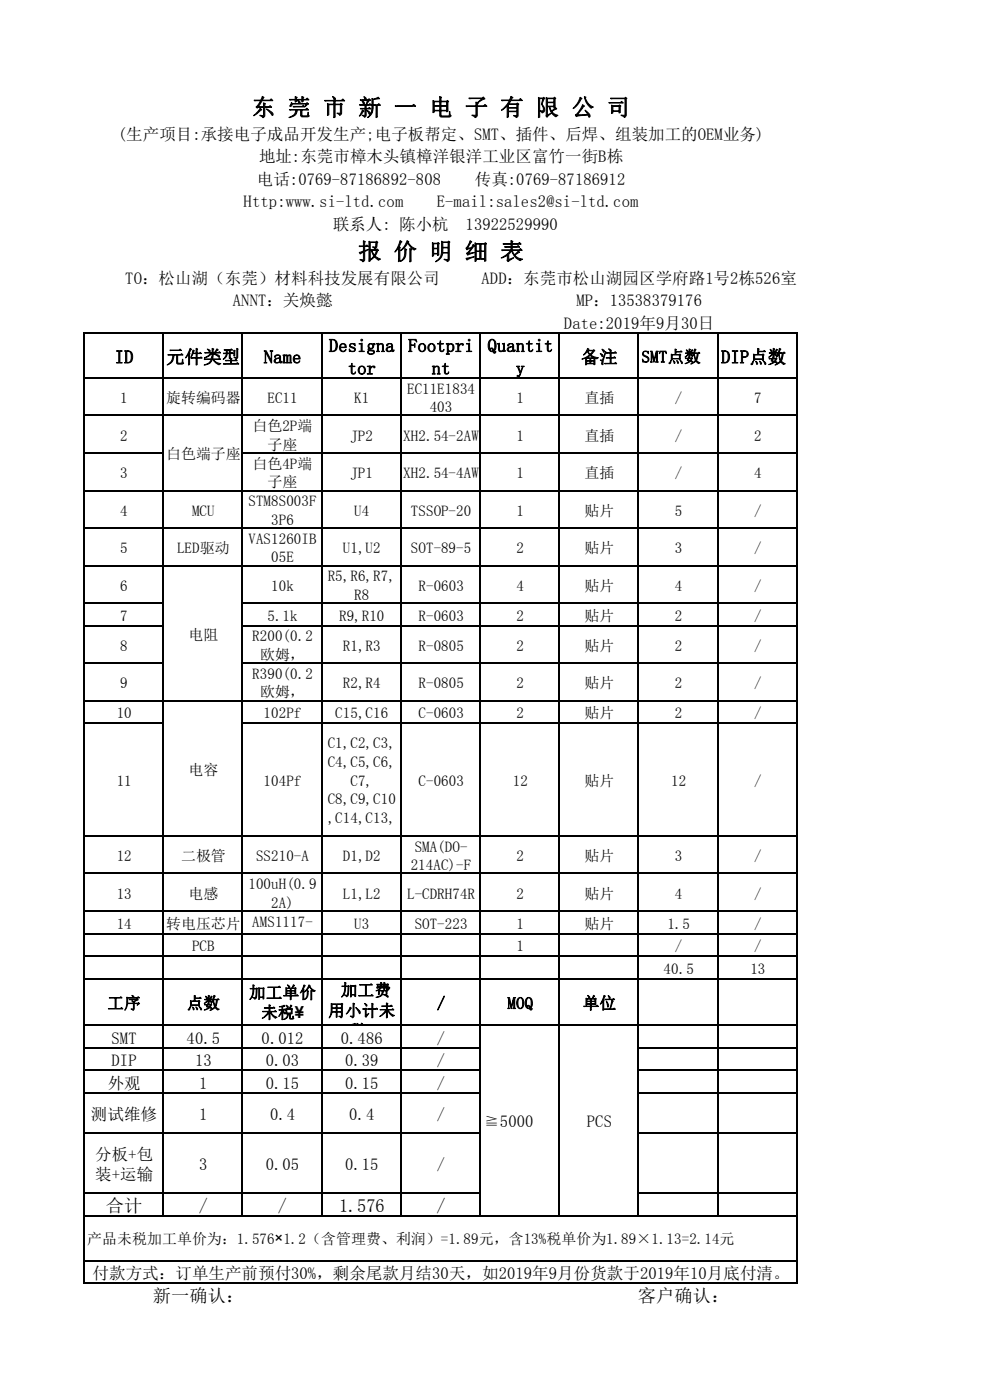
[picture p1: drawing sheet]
<svg xmlns="http://www.w3.org/2000/svg" width="210mm" height="297mm" viewBox="0 0 210 297" stroke-linecap="round" stroke-linejoin="round" font-family="sans-serif">
<defs><g id="words">
<g font-size="4.9">
<text x="53.4" y="24.5">东 莞 市 新 一 电 子 有 限 公 司</text>
<text x="76" y="55.1">报 价 明 细 表</text>
</g>
<g font-size="3.9">
<text x="24.3" y="77.1">ID</text>
<text x="35.3" y="77.1">元件类型</text>
<text x="56" y="77.1">Name</text>
<text x="69.8" y="74.6">Designa</text>
<text x="86.6" y="74.6">Footpri</text>
<text x="103.4" y="74.6">Quantit</text>
<text x="123.2" y="77.1">备注</text>
<text x="152.9" y="77.1">DIP点数</text>
<text x="73.8" y="79.4">tor</text>
<text x="91.6" y="79.4">nt</text>
<text x="109.4" y="79.4">y</text>
<text x="22.4" y="257.1">合计</text>
<text x="42.2" y="257.1">/</text>
<text x="59" y="257.1">/</text>
<text x="71.9" y="257.1">1.576</text>
<text x="92.6" y="257.1">/</text>
<text x="32.4" y="276.2">新一确认：</text>
<text x="135.3" y="276.2">客户确认：</text>
</g>
<g font-size="3.5">
<text x="25" y="29.6">(生产项目:承接电子成品开发生产;电子板帮定、SMT、插件、后焊、组装加工的OEM业务)</text>
<text x="54.9" y="34.4">地址:东莞市樟木头镇樟洋银洋工业区富竹一街B栋</text>
<text x="54.5" y="39.2">电话:0769-87186892-808</text>
<text x="100.7" y="39.2">传真:0769-87186912</text>
<text x="51.7" y="44">Http:www.si-ltd.com</text>
<text x="92.7" y="44">E-mail:sales2@si-ltd.com</text>
<text x="70.6" y="48.7">联系人: 陈小杭</text>
<text x="98.8" y="48.7">13922529990</text>
<text x="26.6" y="60.2">TO：松山湖（东莞）材料科技发展有限公司</text>
<text x="49.4" y="65">ANNT：关焕懿</text>
<text x="102.1" y="60.2">ADD：东莞市松山湖园区学府路1号2栋526室</text>
<text x="122.3" y="65">MP：13538379176</text>
<text x="119.6" y="69.7">Date:2019年9月30日</text>
<text x="136.1" y="76.9">SMT点数</text>
<text x="22.8" y="214">工序</text>
<text x="39.6" y="214">点数</text>
<text x="52.8" y="211.8">加工单价</text>
<text x="69.6" y="215.6">用小计未</text>
<text x="72.3" y="211.3">加工费</text>
<text x="92.7" y="214">/</text>
<text x="107.7" y="214">MOQ</text>
<text x="123.6" y="214">单位</text>
<text x="23.7" y="221.4">SMT</text>
<text x="39.6" y="221.4">40.5</text>
<text x="55.4" y="216">未税¥</text>
<text x="55.5" y="221.4">0.012</text>
<text x="72.3" y="221.4">0.486</text>
<text x="74" y="219.9">税¥</text>
<text x="92.7" y="221.4">/</text>
<text x="23.7" y="226.2">DIP</text>
<text x="41.4" y="226.2">13</text>
<text x="56.4" y="226.2">0.03</text>
<text x="73.2" y="226.2">0.39</text>
<text x="92.7" y="226.2">/</text>
<text x="22.9" y="230.9">外观</text>
<text x="42.2" y="230.9">1</text>
<text x="56.4" y="230.9">0.15</text>
<text x="73.2" y="230.9">0.15</text>
<text x="92.7" y="230.9">/</text>
<text x="19.3" y="237.6">测试维修</text>
<text x="42.2" y="237.6">1</text>
<text x="57.3" y="237.6">0.4</text>
<text x="74.1" y="237.6">0.4</text>
<text x="92.7" y="237.6">/</text>
<text x="102.5" y="239.2">≧5000</text>
<text x="124.5" y="239.2">PCS</text>
<text x="20.2" y="246">分板+包</text>
<text x="20.2" y="250.4">装+运输</text>
<text x="42.2" y="248.2">3</text>
<text x="56.4" y="248.2">0.05</text>
<text x="73.2" y="248.2">0.15</text>
<text x="92.7" y="248.2">/</text>
<text x="19.6" y="271.3">付款方式：订单生产前预付30%，剩余尾款月结30天，如2019年9月份货款于2019年10月底付清。</text>
</g>
<g font-size="3.2">
<text x="86.4" y="83.5">EC11E1834</text>
<text x="25.5" y="85.5">1</text>
<text x="35.2" y="85.5">旋转编码器</text>
<text x="56.7" y="85.5">EC11</text>
<text x="75.1" y="85.5">K1</text>
<text x="91.1" y="87.5">403</text>
<text x="109.6" y="85.5">1</text>
<text x="124" y="85.5">直插</text>
<text x="143.2" y="85.5">/</text>
<text x="160" y="85.5">7</text>
<text x="25.5" y="93.5">2</text>
<text x="53.6" y="91.5">白色2P端</text>
<text x="56.8" y="95.4">子座</text>
<text x="74.3" y="93.5">JP2</text>
<text x="85.5" y="93.5">XH2.54-2AW</text>
<text x="109.6" y="93.5">1</text>
<text x="124" y="93.5">直插</text>
<text x="143.2" y="93.5">/</text>
<text x="160" y="93.5">2</text>
<text x="25.5" y="101.4">3</text>
<text x="35.2" y="97.4">白色端子座</text>
<text x="53.6" y="99.4">白色4P端</text>
<text x="74.3" y="101.4">JP1</text>
<text x="85.5" y="101.4">XH2.54-4AW</text>
<text x="109.6" y="101.4">1</text>
<text x="124" y="101.4">直插</text>
<text x="143.2" y="101.4">/</text>
<text x="160" y="101.4">4</text>
<text x="52.7" y="107.4">STM8S003F</text>
<text x="56.8" y="103.4">子座</text>
<text x="25.5" y="109.4">4</text>
<text x="40.7" y="109.4">MCU</text>
<text x="57.5" y="111.4">3P6</text>
<text x="75.1" y="109.4">U4</text>
<text x="87.2" y="109.4">TSSOP-20</text>
<text x="109.6" y="109.4">1</text>
<text x="124" y="109.4">贴片</text>
<text x="143.2" y="109.4">5</text>
<text x="160" y="109.4">/</text>
<text x="25.5" y="117.3">5</text>
<text x="37.6" y="117.3">LED驱动</text>
<text x="52.7" y="115.4">VAS1260IB</text>
<text x="57.5" y="119.3">05E</text>
<text x="72.7" y="117.3">U1,U2</text>
<text x="87.2" y="117.3">SOT-89-5</text>
<text x="109.6" y="117.3">2</text>
<text x="124" y="117.3">贴片</text>
<text x="143.2" y="117.3">3</text>
<text x="160" y="117.3">/</text>
<text x="25.5" y="125.3">6</text>
<text x="57.5" y="125.3">10k</text>
<text x="69.6" y="123.3">R5,R6,R7,</text>
<text x="88.8" y="125.3">R-0603</text>
<text x="109.6" y="125.3">4</text>
<text x="124" y="125.3">贴片</text>
<text x="143.2" y="125.3">4</text>
<text x="160" y="125.3">/</text>
<text x="25.5" y="131.7">7</text>
<text x="56.7" y="131.7">5.1k</text>
<text x="71.9" y="131.7">R9,R10</text>
<text x="75.1" y="127.3">R8</text>
<text x="88.8" y="131.7">R-0603</text>
<text x="109.6" y="131.7">2</text>
<text x="124" y="131.7">贴片</text>
<text x="143.2" y="131.7">2</text>
<text x="160" y="131.7">/</text>
<text x="40" y="135.7">电阻</text>
<text x="53.5" y="136">R200(0.2</text>
<text x="25.5" y="138">8</text>
<text x="53.5" y="144">R3±1%)</text>
<text x="55.2" y="140">欧姆，</text>
<text x="56.7" y="144">90(0.2</text>
<text x="72.7" y="138">R1,R3</text>
<text x="88.8" y="138">R-0805</text>
<text x="109.6" y="138">2</text>
<text x="124" y="138">贴片</text>
<text x="143.2" y="138">2</text>
<text x="160" y="138">/</text>
<text x="25.5" y="146">9</text>
<text x="55.2" y="147.9">欧姆，</text>
<text x="72.7" y="146">R2,R4</text>
<text x="88.8" y="146">R-0805</text>
<text x="109.6" y="146">2</text>
<text x="124" y="146">贴片</text>
<text x="143.2" y="146">2</text>
<text x="160" y="146">/</text>
<text x="24.8" y="152.4">10</text>
<text x="55.9" y="152.4">101%)</text>
<text x="56" y="151.9">±2Pf</text>
<text x="71.1" y="152.4">C15,C16</text>
<text x="88.8" y="152.4">C-0603</text>
<text x="109.6" y="152.4">2</text>
<text x="124" y="152.4">贴片</text>
<text x="143.2" y="152.4">2</text>
<text x="160" y="152.4">/</text>
<text x="69.6" y="158.8">C1,C2,C3,</text>
<text x="24.8" y="166.7">11</text>
<text x="40" y="164.3">电容</text>
<text x="55.9" y="166.7">104Pf</text>
<text x="69.6" y="162.8">C4,C5,C6,</text>
<text x="74.3" y="166.7">C7,</text>
<text x="88.8" y="166.7">C-0603</text>
<text x="108.8" y="166.7">12</text>
<text x="124" y="166.7">贴片</text>
<text x="142.4" y="166.7">12</text>
<text x="160" y="166.7">/</text>
<text x="69.6" y="170.7">C8,C9,C10</text>
<text x="69.6" y="174.6">,C14,C13,</text>
<text x="24.8" y="182.7">12</text>
<text x="38.4" y="182.7">二极管</text>
<text x="54.3" y="182.7">SS210-A</text>
<text x="72.7" y="182.7">D1,D2</text>
<text x="87.1" y="184.6">214AC)-F</text>
<text x="88" y="180.7">SMA(DO-</text>
<text x="109.6" y="182.7">2</text>
<text x="124" y="182.7">贴片</text>
<text x="143.2" y="182.7">3</text>
<text x="160" y="182.7">/</text>
<text x="24.8" y="190.6">13</text>
<text x="40" y="190.6">电感</text>
<text x="52.7" y="188.6">100uH(0.9</text>
<text x="72.7" y="190.6">L1,L2</text>
<text x="86.4" y="190.6">L-CDRH74R</text>
<text x="109.6" y="190.6">2</text>
<text x="124" y="190.6">贴片</text>
<text x="143.2" y="190.6">4</text>
<text x="160" y="190.6">/</text>
<text x="24.8" y="197">14</text>
<text x="35.2" y="197">转电压芯片</text>
<text x="53.5" y="196.6">AMS1117-</text>
<text x="57.5" y="192.6">2A)</text>
<text x="75.1" y="197">U3</text>
<text x="88" y="197">SOT-223</text>
<text x="109.6" y="197">1</text>
<text x="124" y="197">贴片</text>
<text x="141.6" y="197">1.5</text>
<text x="160" y="197">/</text>
<text x="40.7" y="201.7">PCB</text>
<text x="57.5" y="200.5">3.3</text>
<text x="109.6" y="201.7">1</text>
<text x="143.2" y="201.7">/</text>
<text x="160" y="201.7">/</text>
<text x="140.8" y="206.6">40.5</text>
<text x="159.2" y="206.6">13</text>
<text x="18.5" y="264">产品未税加工单价为：1.576×1.2（含管理费、利润）=1.89元，含13%税单价为1.89×1.13=2.14元</text>
</g>
</g></defs>
<g fill="none" stroke="#000" stroke-width=".34">
<path d="M17.6 70.6h151.6M17.8 70.4v202M34.6 70.4v187.6M51.4 70.4v187.6M68.2 70.4v187.6M85 70.4v187.6M101.8 70.4v187.6M118.6 70.4v187.6M135.4 70.4v187.6M152.2 70.4v187.6M169 70.4v202M17.6 80.2h151.6"/>
<path d="M17.6 88.1h151.6M17.6 96.1h17.2M51.2 96.1h118M17.6 104.1h151.6M17.6 112h151.6M17.6 120h151.6M17.6 127.9h17.2M17.6 132.7h17.2M51.2 127.9h118M51.2 132.7h118M17.6 140.7h17.2M17.6 148.6h151.6"/>
<path d="M17.6 153.4h17.2M51.2 140.7h118M51.2 153.4h118M17.6 177.3h151.6M17.6 185.3h151.6M17.6 193.3h151.6M17.6 198h151.6M17.6 202.8h151.6M17.6 207.6h151.6M17.6 217.5h151.6M17.6 222.3h84.4M17.6 227h84.4"/>
<path d="M17.6 231.8h84.4M135.3 222.3h33.9M135.3 227h33.9M135.3 231.8h33.9M17.6 240.3h84.4M17.6 253.1h84.4M17.6 257.9h151.6M135.3 240.3h33.9M135.3 253.1h33.9M17.6 267.4h151.6M17.6 272.2h151.6"/>
</g>
<use href="#words"/>
</svg>
